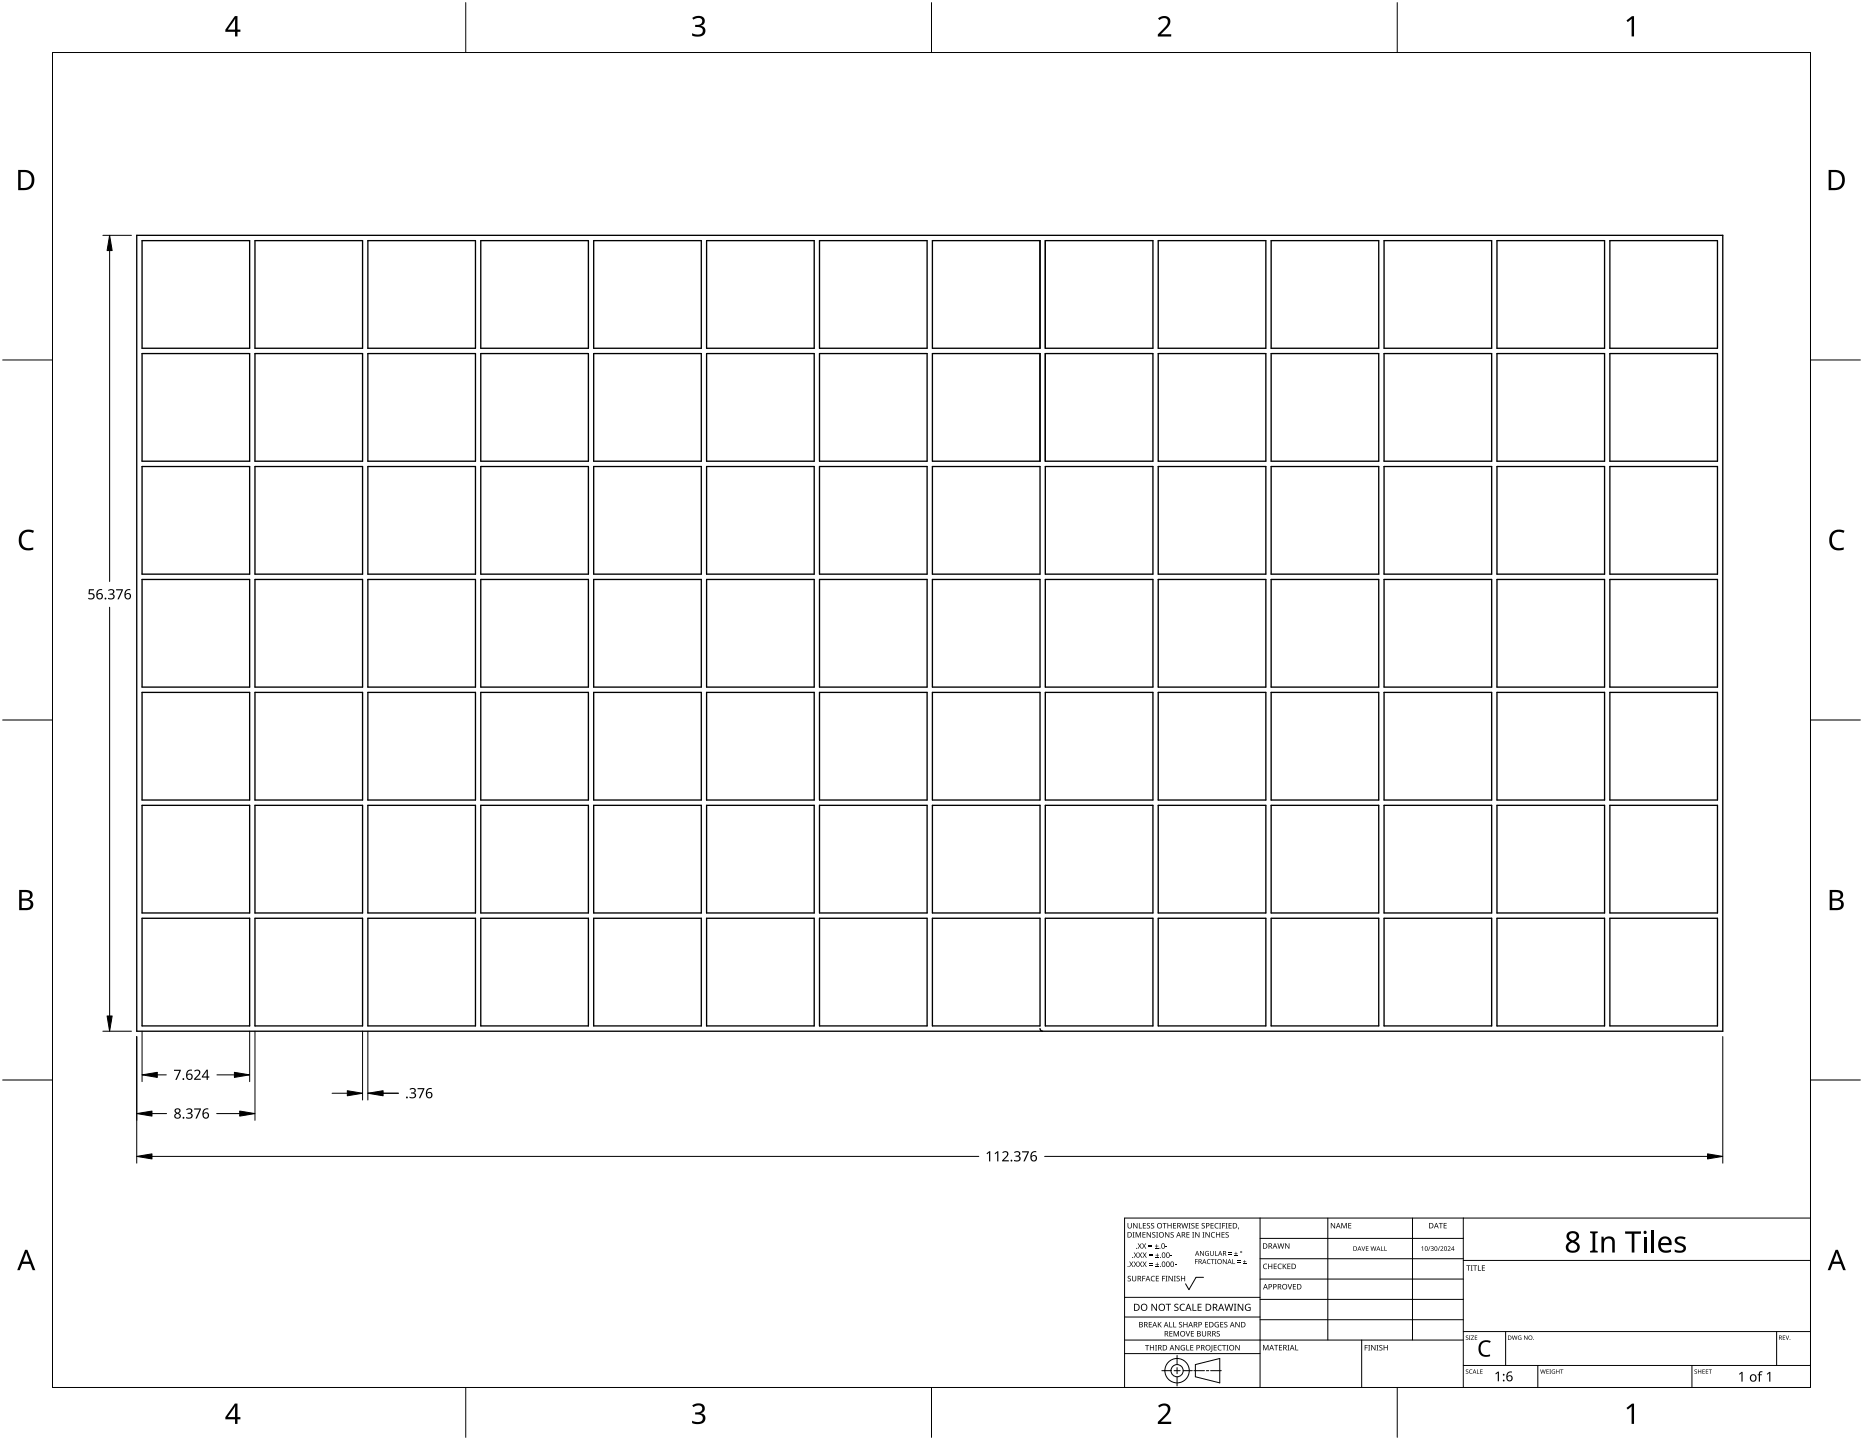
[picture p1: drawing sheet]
<svg xmlns="http://www.w3.org/2000/svg" width="559mm" height="432mm" viewBox="0 0 559 432" stroke-linecap="round" stroke-linejoin="round" font-family="sans-serif">
<g fill="none" stroke="#000" stroke-width=".4">
<path d="M41 70.6h475.7v238.6h-475.7zM42.6 72.2h32.3v32.2h-32.3zM76.5 72.2h32.2v32.2h-32.2zM110.3 72.2h32.3v32.2h-32.3zM144.2 72.2h32.3v32.2h-32.3zM178.1 72.2h32.2v32.2h-32.2zM211.9 72.2h32.3v32.2h-32.3zM245.8 72.2h32.3v32.2h-32.3zM279.7 72.2h32.2v32.2h-32.2zM313.5 72.2h32.3v32.2h-32.3zM347.4 72.2h32.3v32.2h-32.3zM381.3 72.2h32.2v32.2h-32.2z"/>
<path d="M415.1 72.2h32.3v32.2h-32.3zM449 72.2h32.3v32.2h-32.3zM482.9 72.2h32.2v32.2h-32.2zM42.6 106h32.3v32.3h-32.3zM76.5 106h32.2v32.3h-32.2zM110.3 106h32.3v32.3h-32.3zM144.2 106h32.3v32.3h-32.3zM178.1 106h32.2v32.3h-32.2zM211.9 106h32.3v32.3h-32.3zM245.8 106h32.3v32.3h-32.3zM279.7 106h32.2v32.3h-32.2zM313.5 106h32.3v32.3h-32.3z"/>
<path d="M347.4 106h32.3v32.3h-32.3zM381.3 106h32.2v32.3h-32.2zM415.1 106h32.3v32.3h-32.3zM449 106h32.3v32.3h-32.3zM482.9 106h32.2v32.3h-32.2zM42.6 139.9h32.3v32.3h-32.3zM76.5 139.9h32.2v32.3h-32.2zM110.3 139.9h32.3v32.3h-32.3zM144.2 139.9h32.3v32.3h-32.3zM178.1 139.9h32.2v32.3h-32.2zM211.9 139.9h32.3v32.3h-32.3zM245.8 139.9h32.3v32.3h-32.3z"/>
<path d="M279.7 139.9h32.2v32.3h-32.2zM313.5 139.9h32.3v32.3h-32.3zM347.4 139.9h32.3v32.3h-32.3zM381.3 139.9h32.2v32.3h-32.2zM415.1 139.9h32.3v32.3h-32.3zM449 139.9h32.3v32.3h-32.3zM482.9 139.9h32.2v32.3h-32.2zM42.6 173.8h32.3v32.2h-32.3zM76.5 173.8h32.2v32.2h-32.2zM110.3 173.8h32.3v32.2h-32.3zM144.2 173.8h32.3v32.2h-32.3zM178.1 173.8h32.2v32.2h-32.2z"/>
<path d="M211.9 173.8h32.3v32.2h-32.3zM245.8 173.8h32.3v32.2h-32.3zM279.7 173.8h32.2v32.2h-32.2zM313.5 173.8h32.3v32.2h-32.3zM347.4 173.8h32.3v32.2h-32.3zM381.3 173.8h32.2v32.2h-32.2zM415.1 173.8h32.3v32.2h-32.3zM449 173.8h32.3v32.2h-32.3zM482.9 173.8h32.2v32.2h-32.2zM42.6 207.6h32.3v32.3h-32.3zM76.5 207.6h32.2v32.3h-32.2zM110.3 207.6h32.3v32.3h-32.3z"/>
<path d="M144.2 207.6h32.3v32.3h-32.3zM178.1 207.6h32.2v32.3h-32.2zM211.9 207.6h32.3v32.3h-32.3zM245.8 207.6h32.3v32.3h-32.3zM279.7 207.6h32.2v32.3h-32.2zM313.5 207.6h32.3v32.3h-32.3zM347.4 207.6h32.3v32.3h-32.3zM381.3 207.6h32.2v32.3h-32.2zM415.1 207.6h32.3v32.3h-32.3zM449 207.6h32.3v32.3h-32.3zM482.9 207.6h32.2v32.3h-32.2zM42.6 241.5h32.3v32.3h-32.3z"/>
<path d="M76.5 241.5h32.2v32.3h-32.2zM110.3 241.5h32.3v32.3h-32.3zM144.2 241.5h32.3v32.3h-32.3zM178.1 241.5h32.2v32.3h-32.2zM211.9 241.5h32.3v32.3h-32.3zM245.8 241.5h32.3v32.3h-32.3zM279.7 241.5h32.2v32.3h-32.2zM313.5 241.5h32.3v32.3h-32.3zM347.4 241.5h32.3v32.3h-32.3zM381.3 241.5h32.2v32.3h-32.2zM415.1 241.5h32.3v32.3h-32.3zM449 241.5h32.3v32.3h-32.3z"/>
<path d="M482.9 241.5h32.2v32.3h-32.2zM42.6 275.4h32.3v32.2h-32.3zM76.5 275.4h32.2v32.2h-32.2zM110.3 275.4h32.3v32.2h-32.3zM144.2 275.4h32.3v32.2h-32.3zM178.1 275.4h32.2v32.2h-32.2zM211.9 275.4h32.3v32.2h-32.3zM245.8 275.4h32.3v32.2h-32.3zM279.7 275.4h32.2v32.2h-32.2zM313.5 275.4h32.3v32.2h-32.3zM347.4 275.4h32.3v32.2h-32.3zM381.3 275.4h32.2v32.2h-32.2z"/>
<path d="M415.1 275.4h32.3v32.2h-32.3zM449 275.4h32.3v32.2h-32.3zM482.9 275.4h32.2v32.2h-32.2zM311.9 308.4a.8 .8 0 0 0 .8 .8"/>
</g>
<path d="M15.7 15.7h527.4v400.4h-527.4z" fill="none" stroke="#000" stroke-width=".3"/>
<path d="M139.7 .8v14.9M279.4 .8v14.9M419.1 .8v14.9M.8 108h14.9M543.1 108h14.9M.8 215.9h14.9M543.1 215.9h14.9M.8 323.9h14.9M543.1 323.9h14.9M139.7 416.1v14.9M279.4 416.1v14.9M419.1 416.1v14.9" fill="none" stroke="#000" stroke-width=".3"/>
<g fill="#000">
<path d="M207.6 5.4a2.36 2.36 0 0 1 3.8 .5 1.49 1.49 0 0 1-1.3 1.8 1.62 1.62 0 0 1 1.5 1.8 1.62 1.62 0 0 1-1.8 1.5l-2.2-.3v-.7a2.16 2.16 0 0 0 3.2-.5 1.23 1.23 0 0 0-1.7-1.4h-.6v-.6a1.55 1.55 0 0 0 2.1-1.2 1.51 1.51 0 0 0-2.6-.4zM347.4 5.5a2.07 2.07 0 0 1 2.1-.8 2.07 2.07 0 0 1 1.6 1.7 4 4 0 0 1-1.6 2.6l-1.3 1.3h3.1v.7h-4v-.7l1.6-1.6a2.6 2.6 0 0 0 1.2-2.8 1.64 1.64 0 0 0-2.3 .1zM487.9 6.1l1.6-1.2h.6v6h-.7v-5.3l-1.1 1zM6.4 159.7a3.4 3.4 0 0 1 3.8-.5l-.3 .6a2.3 2.3 0 0 0-2.7 .1 2.3 2.3 0 0 0-.7 2.6 2.15 2.15 0 0 0 3.1 1.7l.4-.1v.7a3 3 0 0 1-3.5-.4 3 3 0 0 1-.8-3.4zM549.4 159.7a3.4 3.4 0 0 1 3.9-.5l-.3 .6a2.3 2.3 0 0 0-2.7 .1 2.3 2.3 0 0 0-.8 2.6 2.15 2.15 0 0 0 3.1 1.7l.4-.1v.7a3 3 0 0 1-3.4-.4 3 3 0 0 1-.8-3.4zM207.6 421.4a2.36 2.36 0 0 1 3.8 .6 1.49 1.49 0 0 1-1.3 1.8 1.62 1.62 0 0 1 1.5 1.8 1.62 1.62 0 0 1-1.8 1.4l-2.2-.3v-.7a2.16 2.16 0 0 0 3.2-.5 1.23 1.23 0 0 0-1.7-1.4h-.6v-.6a1.55 1.55 0 0 0 2.1-1.1 1.51 1.51 0 0 0-2.6-.5zM347.4 421.6a2.07 2.07 0 0 1 2.1-.8 2.07 2.07 0 0 1 1.6 1.7 4 4 0 0 1-1.6 2.5l-1.3 1.3h3.1v.7h-4v-.6l1.6-1.6a2.6 2.6 0 0 0 1.2-2.9 1.64 1.64 0 0 0-2.3 .2zM487.9 422.2l1.6-1.3h.6v6.1h-.7v-5.3l-1.1 1z"/>
<path d="M70.4 4.8h.8v4.1h.9v.6h-.9v1.4h-.7v-1.4h-2.9v-.6zM70.5 5.6l-2.2 3.3h2.2z"/>
<path d="M5.4 51h1.9a3 3 0 0 1 3 3.1 3 3 0 0 1-3.2 2.9h-1.7zM6.2 51.6v4.8h.8a2.39 2.39 0 0 0 2.5-2.2 2.39 2.39 0 0 0-2-2.6z"/>
<path d="M548.5 51h1.9a3 3 0 0 1 3 3.1 3 3 0 0 1-3.2 2.9h-1.7zM549.3 51.6v4.8h.8a2.39 2.39 0 0 0 2.4-2.2 2.39 2.39 0 0 0-2-2.6z"/>
<path d="M5.8 266.9h1.7a1.71 1.71 0 0 1 2.3 1.7 1.39 1.39 0 0 1-1.2 1.1 1.64 1.64 0 0 1 1.4 2 1.64 1.64 0 0 1-2.1 1.2h-2.1zM6.5 270.1v2.2h1.2a1.15 1.15 0 0 0 1.5-1.2 1.15 1.15 0 0 0-1.5-1zM6.5 267.5v1.9h1.1a1.04 1.04 0 0 0 1.4-1 1.04 1.04 0 0 0-1.5-.9z"/>
<path d="M548.8 266.9h1.7a1.71 1.71 0 0 1 2.3 1.7 1.39 1.39 0 0 1-1.1 1.1 1.64 1.64 0 0 1 1.3 2 1.64 1.64 0 0 1-2.1 1.2h-2.1zM549.6 270.1v2.2h1.2a1.15 1.15 0 0 0 1.4-1.2 1.15 1.15 0 0 0-1.5-1zM549.6 267.5v1.9h1.1a1.04 1.04 0 0 0 1.3-1 1.04 1.04 0 0 0-1.4-.9z"/>
<path d="M7.5 374.8h.7l2.4 6.1h-.8l-.7-1.9h-2.4l-.8 1.9h-.7zM7.9 375.6l-1 2.7h1.9z"/>
<path d="M550.6 374.8h.7l2.3 6.1h-.8l-.7-1.9h-2.4l-.7 1.9h-.8zM550.9 375.6l-.9 2.7h1.9z"/>
<path d="M70.4 420.9h.8v4h.9v.7h-.9v1.4h-.7v-1.4h-2.9v-.6zM70.5 421.7l-2.2 3.2h2.2z"/>
</g>
<g fill="none" stroke="#000" stroke-width=".3">
<path d="M378 365.3v50.8h-40.7v-50.8h205.8M378 371.3h60.9M378 377.4h60.9M398.3 365.3v36.5M423.7 365.3v36.5M438.9 365.3v50.8M438.9 378h104.2M337.3 394.9h40.7M337.3 389h40.7M361 383h-2.3l-2.1 3.7-1-1.7M378 383.5h60.9M378 389.6h60.9"/>
<path d="M378 395.7h60.9M438.9 399.3h104.2M451.6 399.3v10.1M532.9 399.3v10.1M337.3 405.9h40.7M337.3 401.8h101.6M348.5 411h2.7M352.1 411h1.9M353.1 406.4v2.8M353.1 410.1v1.8M353.1 412.8v2.8M354.9 411h2.7"/>
<path d="M358.1 411h3.2M358.5 409.2l7.4-1.8v7.3l-7.4-1.9zM361.8 411h.8M363.1 411h3.2M408.4 401.8v14.3M438.9 409.4h104.2M461.3 409.4v6.7M507.5 409.4v6.7"/>
<circle cx="353.1" cy="411" r="1.83"/>
<circle cx="353.1" cy="411" r="3.7"/>
</g>
<g fill="#000">
<path d="M338.2 366.7h.2v1.1a.42 .42 0 0 0 .4 .4 .42 .42 0 0 0 .5-.4v-1.1h.2v1.1a.62 .62 0 0 1-.7 .6 .62 .62 0 0 1-.6-.6zM338.7 378.3h.2l.4 .6 .4-.6h.2l-.5 .8 .6 .8h-.2l-.5-.7-.4 .7h-.2l.5-.8zM339.7 369.5h.6l-.2 .1v1.3l.2 .2h-.6l.2-.2v-1.3zM339.9 366.7h.2l.9 1.4v-1.4h.2v1.7h-.3l-.8-1.4v1.4h-.2zM340 378.3h.3l.4 .6 .4-.6h.2l-.5 .8 .5 .8h-.2l-.4-.7-.5 .7h-.2l.5-.8zM340 375.6h.3l.4 .6 .4-.6h.2l-.5 .7 .5 .9h-.2l-.4-.7-.5 .7h-.2l.6-.9zM340.6 369.5h.3l.5 1.3 .5-1.3h.3v1.6h-.2l.1-1.4-.8 1.4-.5-1.4v1.4h-.2zM341.6 366.7h.2v1.5h.7v.2h-.9zM341.2 372.8h.3l.3 .7 .4-.7h.3l-.5 .8 .5 .9h-.2l-.5-.7-.4 .7h-.2l.5-.9zM341.4 378.3h.2l.4 .6 .4-.6h.2l-.5 .8 .5 .8h-.2l-.4-.7-.5 .7h-.2l.6-.8zM341.4 375.6h.2l.4 .6 .4-.6h.2l-.5 .7 .6 .9h-.3l-.4-.7-.4 .7h-.3l.6-.9zM342.7 369.5h.9v.1h-.7v.6h.7v.1h-.7v.6h.7v.2h-.9z"/>
<path d="M342.8 366.7h.9v.2h-.7v.5h.7v.2h-.7v.6h.7v.2h-.9zM342.6 372.8h.2l.4 .7 .4-.7h.2l-.5 .8 .5 .9h-.2l-.4-.7-.5 .7h-.2l.6-.9zM342.7 378.3h.2l.4 .6 .4-.6h.2l-.5 .8 .6 .8h-.3l-.4-.7-.4 .7h-.2l.5-.8zM342.7 375.6h.2l.4 .6 .4-.6h.2l-.5 .7 .6 .9h-.3l-.4-.7-.4 .7h-.2l.5-.9zM344.6 373.8h1v.2h-1zM344.6 373.4h1v.1h-1zM344.7 379.3h1v.1h-1zM344.7 378.8h1v.2h-1zM344.7 376.5h1v.2h-1zM344.7 376.1h1v.1h-1zM344.1 366.9l.5-.2 .3 .1v.2a.38 .38 0 0 0-.5-.2 .38 .38 0 0 0-.2 .5 .38 .38 0 0 0 .5 .2 .53 .53 0 0 1 .2 .8 .53 .53 0 0 1-.9 0l.1-.2a.41 .41 0 0 0 .5 .1 .41 .41 0 0 0 .1-.5 .41 .41 0 0 0-.5-.2zM343.9 369.5h.3l.8 1.3v-1.3h.2v1.6h-.2l-.9-1.4v1.4h-.2z"/>
<path d="M345.3 366.9l.6-.2 .3 .1-.1 .2a.38 .38 0 0 0-.5-.2 .38 .38 0 0 0-.1 .5 .38 .38 0 0 0 .4 .2 .53 .53 0 0 1 .2 .8 .53 .53 0 0 1-.8 0v-.2a.41 .41 0 0 0 .6 .1 .41 .41 0 0 0 .1-.5 .41 .41 0 0 0-.6-.2zM346.4 374.3h1.1v.2h-1.1zM346.6 379.8h1v.1h-1zM346.6 377h1v.2h-1zM345.7 369.6l.5-.1h.4l-.1 .2a.38 .38 0 0 0-.5-.1 .38 .38 0 0 0-.2 .5 .38 .38 0 0 0 .5 .2 .53 .53 0 0 1 .2 .7 .53 .53 0 0 1-.8 .1v-.2a.41 .41 0 0 0 .5 .1 .41 .41 0 0 0 .1-.6 .41 .41 0 0 0-.5-.2zM346.9 373.1h.1v.5h.5v.1h-.5v.5h-.1v-.5h-.5v-.1h.5zM347 378.6h.2v.4h.4v.2h-.4v.5h-.2v-.5h-.4v-.2h.4zM347 375.8h.2v.5h.4v.2h-.4v.4h-.2v-.4h-.4v-.2h.4zM346.8 369.5h.6l-.2 .1v1.3l.2 .2h-.6l.2-.2v-1.3zM348.7 366.7h1.2v.2h-.5v1.5h-.2v-1.5h-.5zM349.6 373.8h.6v.1h-.6zM349.5 369.5h.2l.9 1.3-.1-1.3h.2v1.6h-.2l-.9-1.4v1.4h-.1z"/>
<path d="M351.1 376.5h.5v.2h-.5zM350.2 366.7h.2v.7h.8v-.7h.2v1.7h-.2v-.8h-.8v.8h-.2zM351.2 369.6l.5-.1h.4l-.1 .2a.38 .38 0 0 0-.5-.1 .38 .38 0 0 0-.2 .5 .38 .38 0 0 0 .5 .2 .53 .53 0 0 1 .2 .7 .53 .53 0 0 1-.8 .1v-.2a.41 .41 0 0 0 .5 .1 .41 .41 0 0 0 .1-.6 .41 .41 0 0 0-.5-.2zM352.3 379.2h.6v.2h-.6zM351.9 366.7h.9v.2h-.7v.5h.6v.2h-.6v.6h.7v.2h-.9zM354.3 366.7h.2l.4 1.4 .3-1.4h.3l.3 1.4 .4-1.4h.2l-.4 1.7h-.3l-.3-1.4-.4 1.4h-.2zM355.9 369.5h.9v.1h-.7v.6h.6v.1h-.6v.6h.7v.2h-.9zM356.5 366.7h.6l-.2 .2v1.3l.2 .2h-.6l.2-.2v-1.3zM357.6 369.5h.6l-.2 .1v1.3l.2 .2h-.6l.2-.2v-1.3zM357.4 366.9l.6-.2 .3 .1-.1 .2a.38 .38 0 0 0-.5-.2 .38 .38 0 0 0-.1 .5 .38 .38 0 0 0 .4 .2 .53 .53 0 0 1 .2 .8 .53 .53 0 0 1-.8 0v-.2a.41 .41 0 0 0 .6 .1 .41 .41 0 0 0 .1-.5 .41 .41 0 0 0-.6-.2zM358.4 377.6h.9v.1h-.7v.6h.6v.1h-.6v.6h-.2zM358.7 366.7h.9v.2h-.7v.5h.6v.2h-.6v.6h.7v.2h-.9z"/>
<path d="M358.5 369.5h.2l.9 1.3v-1.3h.2v1.6h-.3l-.8-1.4v1.4h-.2zM359.9 375.1h.3l.7 1.2v-1.2h.2v1.5h-.2l-.8-1.2v1.2h-.2zM360.7 369.5h.6l-.2 .1v1.3l.2 .2h-.6l.2-.2v-1.3zM360.5 366.9l.6-.2 .3 .1-.1 .2a.38 .38 0 0 0-.5-.2 .38 .38 0 0 0-.1 .5 .38 .38 0 0 0 .4 .2 .53 .53 0 0 1 .2 .8 .53 .53 0 0 1-.8 0v-.2a.41 .41 0 0 0 .6 .1 .41 .41 0 0 0 .1-.5 .41 .41 0 0 0-.6-.2zM361.6 375.3l.6-.2 .4 .1-.2 .1a.6 .6 0 0 0-.8 .6 .6 .6 0 0 0 .8 .5v-.4l-.3-.2h.5v.7a.8 .8 0 0 1-1-.1 .8 .8 0 0 1 0-1.1zM362.2 377.8l.5-.2h.4l-.1 .2a.58 .58 0 0 0-.8 .5 .58 .58 0 0 0 .9 .5 .69 .69 0 0 1-1-.1 .69 .69 0 0 1 .1-.9zM361.6 369.5h.2l.9 1.3v-1.3h.2v1.6h-.3l-.8-1.4v1.4h-.2zM363.2 377.6h1.1v.1h-.5v1.3h-.2v-1.3h-.4zM363.4 369.7l.6-.3 .4 .1v.2a.65 .65 0 0 0-1 .6 .65 .65 0 0 0 1 .6 .77 .77 0 0 1-1.1-.1 .77 .77 0 0 1 .1-1.1zM363.1 366.7h.9v.2h-.7v.5h.7v.2h-.7v.6h.7v.2h-.9zM363 375.1h.1v1a.38 .38 0 0 0 .4 .3 .38 .38 0 0 0 .4-.3v-1h.2v1a.56 .56 0 0 1-.6 .5 .56 .56 0 0 1-.5-.5zM364.5 375.1h.2v1.3h.6v.2h-.8z"/>
<path d="M364.4 377.6h.5l-.2 .1v1.2l.2 .1h-.5l.2-.1v-1.2zM364.5 366.9l.6-.2 .4 .1-.1 .2a.65 .65 0 0 0-.9 .6 .65 .65 0 0 0 1 .5 .77 .77 0 0 1-1.1-.1 .77 .77 0 0 1 .1-1.1zM364.7 369.5h.2v.7h.9v-.7h.2v1.6h-.2v-.8h-.9v.8h-.2zM365.7 366.7h.6l-.2 .2v1.3l.2 .2h-.6l.2-.2v-1.3zM366.6 366.7h.9v.2h-.7v.6h.6v.2h-.6v.7h-.2zM366.4 369.5h.9v.1h-.7v.6h.7v.1h-.7v.6h.7v.2h-.9zM366.8 377.6h.2l.8 1.2v-1.2h.1v1.4h-.2l-.7-1.2v1.2h-.2zM367.6 366.7h.6l-.2 .2v1.3l.2 .2h-.6l.2-.2v-1.3zM368.6 376l.9 .1zM368.6 375.6l.9 .1zM367.7 369.6l.5-.1h.3v.2a.38 .38 0 0 0-.5-.1 .38 .38 0 0 0-.2 .5 .38 .38 0 0 0 .5 .2 .53 .53 0 0 1 .2 .7 .53 .53 0 0 1-.8 .1v-.2a.41 .41 0 0 0 .5 .1 .41 .41 0 0 0 .1-.6 .41 .41 0 0 0-.5-.2zM368.5 366.7h.9v.2h-.7v.5h.7v.2h-.7v.6h.7v.2h-.9z"/>
<path d="M369.6 377.6h.2v1.3h.7v.1h-.9zM370.2 376.4l1 .2zM370.6 375.4l.2 .4h.4l-.4 .1v.4l-.2-.4h-.4l.4-.1zM371.2 378.4l.9 .2zM371.2 378l.9 .2zM371.4 368.1h.3l-.4 .6zM372.8 378.9l1 .1zM373.3 377.8l.1 .4h.4l-.4 .2v.4l-.1-.4h-.5l.5-.2zM379.1 379.1l.5-.2 .5 .1-.1 .2a.65 .65 0 0 0-.9 .6 .65 .65 0 0 0 .9 .5 .77 .77 0 0 1-1.1-.1 .77 .77 0 0 1 .2-1.1zM383.4 379.1l.6-.2 .5 .1-.1 .2a.65 .65 0 0 0-1 .6 .65 .65 0 0 0 1 .5 .77 .77 0 0 1-1.1-.1 .77 .77 0 0 1 .1-1.1zM383.2 372.8h.2l.3 1.4 .4-1.4h.2l.4 1.4 .3-1.4h.2l-.4 1.6h-.2l-.4-1.3-.4 1.3h-.2zM385.5 372.8h.2l.9 1.4v-1.4h.2v1.6h-.3l-.9-1.3 .1 1.3h-.2z"/>
<path d="M399.2 366.7h.2l.9 1.4v-1.4h.2v1.6h-.3l-.8-1.3v1.3h-.2zM402.3 366.7h.4l.5 1.3 .5-1.3h.3v1.6h-.2v-1.4l-.7 1.4-.6-1.4v1.4h-.2zM404.4 366.7h.9v.2h-.7v.5h.7v.2h-.7v.6h.7v.1h-.9zM408.4 373.7h.1l.4 1.2 .4-1.2h.2l-.5 1.4h-.1zM409.7 373.7h.8l-.6 .2v.4h.5l-.5 .1v.5l.6 .2h-.8zM411.1 373.7h.2l.2 1.2 .4-1.2h.1l.4 1.2 .2-1.2h.2l-.3 1.4h-.2l-.4-1.2-.3 1.2h-.1zM414.2 373.7h.2v1.2l.6 .2h-.8zM415.2 373.7h.2v1.2l.6 .2h-.8zM426.3 374l.5-.3v1.4h-.1v-1.2zM428.9 373.7h.1l-.6 1.4zM429.1 373.8a.42 .42 0 0 1 .7-.1 .42 .42 0 0 1-.1 .7 .44 .44 0 0 1 .2 .6 .44 .44 0 0 1-.7 .1l-.1-.2a.35 .35 0 0 0 .6 .1 .35 .35 0 0 0 0-.5l-.4-.2a.3 .3 0 0 0 .5-.1 .3 .3 0 0 0-.2-.4 .3 .3 0 0 0-.4 .2zM431.8 373.7h.1l-.7 1.4z"/>
<path d="M431.6 366.7h1.2v.2h-.5v1.4h-.2v-1.4h-.5zM432 373.9a.49 .49 0 0 1 .8 0 .49 .49 0 0 1-.3 .7l-.3 .3 .7 .2h-.9l.4-.5a.37 .37 0 0 0 .4-.5 .37 .37 0 0 0-.7-.1zM433 366.7h.9v.2h-.7v.5h.7v.2h-.7v.6h.7v.1h-.9zM434.2 373.9a.49 .49 0 0 1 .8 0 .49 .49 0 0 1-.3 .7l-.3 .3 .7 .2h-.9l.4-.5a.37 .37 0 0 0 .3-.5 .37 .37 0 0 0-.6-.1zM338.3 382.7l.6-.1 .3 .1-.1 .1a.38 .38 0 0 0-.5-.1 .38 .38 0 0 0-.1 .5 .38 .38 0 0 0 .5 .2 .53 .53 0 0 1 .1 .8 .53 .53 0 0 1-.8 0v-.2a.41 .41 0 0 0 .6 .1 .41 .41 0 0 0 .1-.6 .41 .41 0 0 0-.5-.1zM339.6 382.6h.2v1a.42 .42 0 0 0 .4 .5 .42 .42 0 0 0 .4-.5v-1h.2v1a.62 .62 0 0 1-.6 .6 .62 .62 0 0 1-.6-.6zM342.6 382.6h.9v.2h-.7v.5h.7v.2h-.7v.7h-.2zM344.6 396.4h.9v.2h-.7v.5h.6v.2h-.6v.5h.7v.2h-.9zM345.4 382.8l.6-.2 .4 .1-.1 .1a.65 .65 0 0 0-.9 .6 .65 .65 0 0 0 .9 .6 .77 .77 0 0 1-1.1-.1 .77 .77 0 0 1 .2-1.1zM345.4 391h.3l1.1 1.7v-1.7h.2v2.1h-.3l-1.1-1.8v1.8h-.2zM346.7 382.6h.9v.2h-.7v.5h.7v.1h-.7v.6h.7v.2h-.9zM347.3 396.4h.2v.8l.7-.8h.2l-.6 .7 .7 .9h-.3l-.5-.7-.2 .7h-.2z"/>
<path d="M348.5 382.6h1v.2h-.8v.5h.7v.2h-.7v.7h-.2zM349.6 382.6h.6l-.2 .2v1.2l.2 .2h-.6l.2-.2v-1.2zM349.7 391h1.5v.2h-.6v1.9h-.3v-1.9h-.6zM350.7 396.4h.2v1.4h.7v.2h-.9zM350.5 382.6h.2l.9 1.3v-1.3h.2v1.6h-.3l-.8-1.3v1.3h-.2zM351.9 396.4h.2v1.4h.7v.2h-.9zM352.1 382.6h.6l-.2 .2v1.2l.2 .2h-.6l.2-.2v-1.2zM352.3 391.2l.4-.3 .8 .1-.3 .2a.44 .44 0 0 0-.7 .2 .44 .44 0 0 0 .5 .5 .66 .66 0 0 1 .4 1 .66 .66 0 0 1-1 .2l-.2-.1v-.3l.3 .1a.47 .47 0 0 0 .7-.2 .47 .47 0 0 0-.6-.6l-.4-.3zM353 382.7l.5-.1 .4 .1-.1 .1a.38 .38 0 0 0-.5-.1 .38 .38 0 0 0-.2 .5 .38 .38 0 0 0 .5 .2 .53 .53 0 0 1 .2 .8 .53 .53 0 0 1-.8 0v-.2a.41 .41 0 0 0 .5 .1 .41 .41 0 0 0 .2-.6 .41 .41 0 0 0-.6-.1zM353.7 396.6l.5-.2 .4 .1-.1 .1a.38 .38 0 0 0-.5-.1 .38 .38 0 0 0-.2 .5 .38 .38 0 0 0 .5 .2 .53 .53 0 0 1 .2 .8 .53 .53 0 0 1-.8 0v-.2a.41 .41 0 0 0 .5 .1 .41 .41 0 0 0 .2-.6 .41 .41 0 0 0-.6-.1zM354.1 391.2l.7-.3 .6 .2-.1 .2a.84 .84 0 0 0-1.2 .7 .84 .84 0 0 0 1.2 .8v.2a1.1 1.1 0 0 1-1.3-.3 1.1 1.1 0 0 1 .1-1.5zM354.2 382.6h.2v.7h.9v-.7h.2v1.6h-.2v-.7h-.9v.7h-.2z"/>
<path d="M355.6 399.1h.2l.5 1.4 .5-1.4h.2l-.6 1.7h-.2zM354.9 396.4h.2v.7h.9v-.7h.2v1.6h-.2v-.7h-.9v.7h-.2zM357.7 391h.2v1.8h1v.3h-1.2zM359.2 391h1.2v.2h-.9v.7h.9v.2h-.9v.7h.9v.3h-1.2zM360.5 399.1h.2v1.1a.42 .42 0 0 0 .4 .4 .42 .42 0 0 0 .5-.4v-1.1h.2v1.1a.62 .62 0 0 1-.7 .6 .62 .62 0 0 1-.6-.6zM361.4 396.4h.9v.2h-.7v.5h.7v.2h-.7v.5h.7v.2h-.9zM364.5 396.6l.7-.2 .4 .1-.1 .2a.67 .67 0 0 0-1 .5 .67 .67 0 0 0 .9 .6v-.4h-.3v-.2h.5v.8a.88 .88 0 0 1-1.2-.2 .88 .88 0 0 1 .1-1.2zM366 396.4h.9v.2h-.7v.5h.7v.2h-.7v.5h.7v.2h-.9zM367.3 396.6l.5-.2 .3 .1v.1a.38 .38 0 0 0-.5-.1 .38 .38 0 0 0-.2 .5 .38 .38 0 0 0 .5 .2 .53 .53 0 0 1 .2 .8 .53 .53 0 0 1-.8 0v-.2a.41 .41 0 0 0 .5 .1 .41 .41 0 0 0 .1-.6 .41 .41 0 0 0-.5-.1zM367.3 391h.2l.5 1.7 .4-1.7h.3l.5 1.7 .4-1.7h.3l-.5 2.1h-.3l-.5-1.8-.5 1.8h-.3zM370.1 391h.7l-.2 .2v1.7l.2 .2h-.7l.2-.2v-1.7zM370.6 396.4h.2l.9 1.3-.1-1.3h.2v1.6h-.2l-.9-1.3v1.3h-.1z"/>
<path d="M371.2 391h.4l1.1 1.7v-1.7h.2v2.1h-.3l-1.1-1.8v1.8h-.3zM373.7 391.2l.9-.3 .5 .2-.1 .2a.87 .87 0 0 0-1.3 .6 .87 .87 0 0 0 1.2 .9v-.6h-.5v-.2h.7v1a1.15 1.15 0 0 1-1.5-.2 1.15 1.15 0 0 1 .1-1.6zM380.4 378.9h.2v.7h.8v-.7h.2v1.6h-.2v-.7h-.8v.7h-.2zM382.1 378.9h.9v.2h-.7v.5h.6v.2h-.6v.6h.7v.1h-.9zM384.7 378.9h.3v.8l.7-.8h.2l-.6 .7 .6 .9h-.2l-.6-.7-.1 .7h-.3zM386.2 385h.2l.5 1.4 .5-1.4h.2l-.6 1.6h-.2zM386.2 378.9h.9v.2h-.7v.5h.6v.2h-.6v.6h.7v.1h-.9zM387.8 385h.9v.2h-.7v.5h.7v.2h-.7v.6h.7v.1h-.9zM439.8 379.4h1.2v.2h-.5v1.4h-.2v-1.4h-.5zM441.1 379.4h.6l-.2 .2v1.3l.2 .1h-.6l.2-.1v-1.3zM441.8 379.4h1.3v.2h-.5v1.4h-.2v-1.4h-.6zM443.3 379.4h.2v1.5h.7v.1h-.9z"/>
<path d="M444.5 379.4h.9v.2h-.7v.5h.7v.2h-.7v.6h.7v.1h-.9zM343.5 403.3h1.2v.2h-.5v1.4h-.2v-1.4h-.5zM344.9 403.3h.2v.7h.8v-.7h.3v1.6h-.3v-.7h-.8v.7h-.2zM346.5 403.3h.5l-.1 .2v1.3l.1 .1h-.5l.2-.1v-1.3zM350.8 399.1h.9v.2h-.7v.5h.6v.2h-.6v.6h.7v.2h-.9zM352 399.1h.3l.5 1.4 .5-1.4h.3v1.7h-.2v-1.5l-.7 1.5-.5-1.5v1.5h-.2zM352.5 403.3h.2l.9 1.4v-1.4h.2v1.6h-.3l-.9-1.3 .1 1.3h-.2zM354.3 403.5l.8-.2 .3 .1v.2a.67 .67 0 0 0-1.1 .5 .67 .67 0 0 0 .9 .6v-.4h-.3v-.2h.6v.8a.88 .88 0 0 1-1.2-.2 .88 .88 0 0 1 0-1.2zM355.8 403.3h.2v1.5h.8v.1h-1zM357 403.3h.9v.2h-.7v.5h.7v.2h-.7v.6h.7v.1h-.9zM357.2 399.1h.9v.2h-.7v.5h.7v.2h-.7v.6h.7v.2h-.9zM363.4 403.3h.2v1.7l-.5 .4-.1-.2 .4-.2z"/>
<path d="M364.1 403.3h.9v.2h-.7v.5h.6v.2h-.6v.6h.7v.1h-.9zM365 399.3l.6-.2 .3 .1-.1 .2a.38 .38 0 0 0-.5-.2 .38 .38 0 0 0-.1 .5 .38 .38 0 0 0 .4 .2 .53 .53 0 0 1 .2 .8 .53 .53 0 0 1-.8 0v-.2a.41 .41 0 0 0 .6 .1 .41 .41 0 0 0 .1-.5 .41 .41 0 0 0-.5-.2zM365.4 403.5l.6-.2 .5 .1-.1 .2a.65 .65 0 0 0-1 .6 .65 .65 0 0 0 1 .5 .77 .77 0 0 1-1.1-.1 .77 .77 0 0 1 .1-1.1zM366.5 403.3h1.3v.2h-.5v1.4h-.2v-1.4h-.6zM367.9 403.3h.6l-.2 .2v1.3l.2 .1h-.6l.2-.1v-1.3zM370.5 403.3h.3l.8 1.4v-1.4h.2v1.6h-.2l-.9-1.3v1.3h-.2zM378.9 403.3h.3l.5 1.3 .5-1.3h.3v1.6h-.2v-1.4l-.7 1.4-.6-1.4v1.4h-.1zM382.2 403.3h1.2v.2h-.5v1.4h-.2v-1.4h-.5zM383.6 403.3h.9v.2h-.7v.5h.7v.2h-.7v.5h.7v.2h-.9zM386.2 403.3h.6l-.2 .2v1.3l.2 .1h-.6l.2-.1v-1.3zM388.5 403.3h.2v1.4h.7v.2h-.9zM409.3 403.3h.9v.2h-.7v.6h.7v.1h-.7v.7h-.2z"/>
<path d="M410.4 403.3h.6l-.2 .2v1.3l.2 .1h-.6l.2-.1v-1.3zM411.3 403.3h.2l.9 1.4v-1.4h.2v1.6h-.3l-.8-1.3v1.3h-.2zM412.9 403.3h.6l-.2 .2v1.3l.2 .1h-.6l.2-.1v-1.3zM413.8 403.5l.5-.2 .4 .1-.1 .2a.38 .38 0 0 0-.5-.2 .38 .38 0 0 0-.2 .5 .38 .38 0 0 0 .5 .2 .53 .53 0 0 1 .2 .8 .53 .53 0 0 1-.8 0v-.2a.41 .41 0 0 0 .5 .1 .41 .41 0 0 0 .1-.5 .41 .41 0 0 0-.5-.2zM415 403.3h.2v.7h.9v-.7h.2v1.6h-.2v-.7h-.9v.7h-.2zM439.7 400.6l.5-.1 .2 .2a.32 .32 0 0 0-.5-.1 .32 .32 0 0 0 0 .4 .32 .32 0 0 0 .4 .1 .41 .41 0 0 1 0 .7 .41 .41 0 0 1-.7-.2 .31 .31 0 0 0 .5 .1 .31 .31 0 0 0 0-.5l-.4-.2zM439.7 410.8l.5-.2 .2 .2a.32 .32 0 0 0-.5 0 .32 .32 0 0 0 0 .4 .32 .32 0 0 0 .4 .1 .41 .41 0 0 1 0 .6 .41 .41 0 0 1-.7-.2 .31 .31 0 0 0 .5 .2 .31 .31 0 0 0 0-.5l-.4-.3zM440.6 400.5h.5l-.2 .1 .2 1.2h-.5l.2-.2zM440.8 410.8l.5-.2 .3 .1v.1a.52 .52 0 0 0-.8 .5 .52 .52 0 0 0 .8 .5 .61 .61 0 0 1-.9-.1 .61 .61 0 0 1 .1-.9zM441.2 400.5h.9l-.7 1.1 .7 .2h-.9l.7-1.2zM443 410.6h.2v1.2l.6 .1h-.8zM442.4 400.5h.7l-.6 .1v.4h.6l-.6 .2v.4l.6 .2h-.7z"/>
<path d="M444 410.6h.7l-.6 .2v.4h.6l-.6 .1v.5l.6 .1h-.7zM444.1 402.5a2.71 2.71 0 0 1 3-.3l-.2 .5a1.9 1.9 0 0 0-2.3 .2 1.9 1.9 0 0 0-.4 2.3 1.85 1.85 0 0 0 2.7 .9v.6a2.46 2.46 0 0 1-2.9-.5 2.46 2.46 0 0 1-.4-2.9zM448.5 411.9l1.1-.6v2.9h-.4l.1-2.5-.6 .4zM453.5 400.5h.2l.2 1.1 .3-1.1h.2l.3 1.1 .3-1.1h.1l-.3 1.3h-.2l-.3-1.1-.3 1.1h-.2zM455.5 400.6l.8-.1-.2 .1a.53 .53 0 0 0-.7 .6 .53 .53 0 0 0 .8 .4v-.4l-.3-.1h.4v.6a.71 .71 0 0 1-.9-.1 .71 .71 0 0 1 .1-1zM457.1 400.5l.9 1.1v-1.1h.2v1.3l-.9-1.1-.2 1.1zM462 410.6h.2l.2 1.1 .3-1.1h.2l.3 1.1 .3-1.1h.1l-.3 1.3h-.2l-.3-1.1-.3 1.1h-.2zM463.8 410.6h.8l-.6 .2v.4h.5l-.5 .1v.5l.6 .1h-.8zM464.7 410.6h.5l-.1 .2 .1 1.1h-.5l.2-.1zM465.6 410.8l.8-.1-.2 .1a.53 .53 0 0 0-.6 .5 .53 .53 0 0 0 .7 .5v-.4l-.3-.2h.5v.7a.71 .71 0 0 1-1-.2 .71 .71 0 0 1 .1-.9zM466.8 410.6h.1v.6h.7v-.6h.2v1.3h-.2v-.6h-.7v.6h-.1zM468 410.6h.9l-.4 .2v1.1h-.1v-1.1z"/>
<path d="M508.3 410.8l.4-.2 .3 .2a.32 .32 0 0 0-.5 0 .32 .32 0 0 0-.1 .4 .32 .32 0 0 0 .5 .1 .41 .41 0 0 1-.1 .6 .41 .41 0 0 1-.6-.2 .31 .31 0 0 0 .5 .2 .31 .31 0 0 0 0-.5l-.4-.3zM509.3 410.6h.2v.6h.6v-.6h.2v1.3h-.2v-.6h-.6v.6h-.2zM510.6 410.6h.8l-.6 .2v.4h.5l-.5 .1v.5l.6 .1h-.8zM511.6 410.6h.8l-.6 .2v.4h.5l-.5 .1v.5l.6 .1h-.8zM512.5 410.6h1l-.4 .2v1.1h-.2v-1.1zM521.6 412l1.1-.6v2.9h-.4l.1-2.5-.6 .4zM527.7 411.4l1-.2-.1 .3h-.5l-.2 .2v.4h.6v.3h-.6v1.9h-.4v-1.9h-.3l.3-.3zM529.9 412l1.1-.6v2.9h-.3v-2.5l-.6 .4zM534.7 400.5h.8l-.6 .1v.4h.5l-.5 .2v.4l.6 .2h-.8zM535.6 400.5h.1l.4 1.1 .4-1.1h.2l-.5 1.3z"/>
<path d="M338.2 369.5h.5a.81 .81 0 0 1 .8 .8 .81 .81 0 0 1-.8 .8h-.5zM338.4 369.6v1.3h.2a.64 .64 0 0 0 .7-.6 .64 .64 0 0 0-.6-.7z"/>
<path d="M346.9 367.6a.85 .85 0 0 1 1.7 0 .85 .85 0 0 1-1.7 0zM347.3 367.6a.6 .6 0 0 0 1.2 0 .6 .6 0 0 0-1.2 0z"/>
<path d="M347.5 370.3a.81 .81 0 0 1 1.6 0 .81 .81 0 0 1-1.6 0zM347.8 370.3a.6 .6 0 0 0 1.2 0 .6 .6 0 0 0-1.2 0z"/>
<path d="M348.5 372.9h.1a.79 .79 0 0 1 .8 .7 .79 .79 0 0 1-.7 .9l-.4-.6zM348.7 373.1h-.1a.62 .62 0 0 0-.1 .7 .62 .62 0 0 0 .6 .4l.1-1-.3-.2z"/>
<path d="M348.7 378.4v-.1a.79 .79 0 0 1 .9 .8 .79 .79 0 0 1-.7 .8l-.4-.5zM348.8 378.5l-.1 .1a.62 .62 0 0 0-.1 .7 .62 .62 0 0 0 .6 .4l.1-1-.2-.3z"/>
<path d="M348.7 375.7v-.1a.77 .77 0 0 1 .9 .8 .77 .77 0 0 1-.8 .8l-.3-.7zM348.8 375.8v.1a.62 .62 0 0 0-.2 .7 .62 .62 0 0 0 .6 .3l.1-.9-.2-.3z"/>
<path d="M350 378.4v-.1a.79 .79 0 0 1 .9 .8 .79 .79 0 0 1-.7 .8l-.4-.5zM350.1 378.5l-.1 .1a.62 .62 0 0 0-.1 .7 .62 .62 0 0 0 .6 .4l.1-1-.2-.3z"/>
<path d="M350 375.7v-.1a.77 .77 0 0 1 .9 .8 .77 .77 0 0 1-.8 .8l-.3-.7zM350.1 375.8v.1a.62 .62 0 0 0-.2 .7 .62 .62 0 0 0 .6 .3l.1-.9-.2-.3z"/>
<path d="M351.3 378.4v-.1a.79 .79 0 0 1 .9 .8 .79 .79 0 0 1-.7 .8l-.4-.5zM351.4 378.5l-.1 .1a.62 .62 0 0 0-.1 .7 .62 .62 0 0 0 .6 .4l.1-1-.2-.3z"/>
<path d="M353.1 366.7h.5a.47 .47 0 0 1 .5 .4 .47 .47 0 0 1-.3 .5l.5 .8h-.3l-.4-.7h-.3v.7h-.2zM353.3 366.9v.6h.3a.31 .31 0 0 0 .3-.3 .31 .31 0 0 0-.3-.3z"/>
<path d="M353.4 369.5h.2l.6 1.6h-.2l-.2-.5h-.6l-.2 .5h-.2zM353.5 369.7l-.2 .7h.5z"/>
<path d="M354.5 369.5h.4a.47 .47 0 0 1 .6 .3 .47 .47 0 0 1-.3 .6l.4 .7h-.2l-.4-.7h-.3v.7h-.2zM354.7 369.6v.6h.2a.31 .31 0 0 0 .4-.3 .31 .31 0 0 0-.4-.3z"/>
<path d="M359 375.1l.7 1.5-.3-.5h-.6l-.4 .5zM359.1 375.3l-.2 .7h.4z"/>
<path d="M359.5 377.6h.4a.42 .42 0 0 1 .5 .3 .42 .42 0 0 1-.3 .5l.4 .6h-.2l-.3-.6h-.3v.6h-.2zM359.7 377.7v.6h.2a.28 .28 0 0 0 .3-.3 .28 .28 0 0 0-.3-.3z"/>
<path d="M361.1 377.6l.8 1.4-.4-.4h-.6l-.3 .4zM361.2 377.8l-.2 .6h.5z"/>
<path d="M361.7 366.7h.5a.54 .54 0 0 1 .6 .7 .54 .54 0 0 1-.9 .3v.7h-.2zM361.9 366.9v.7a.4 .4 0 0 0 .7-.4 .39 .39 0 0 0-.7-.3z"/>
<path d="M365.9 375.1l.7 1.5-.3-.5h-.6l-.4 .5zM366 375.3l-.2 .7h.4z"/>
<path d="M365 378.3a.75 .75 0 0 1 1.5 0 .75 .75 0 0 1-1.5 0zM365.3 378.3a.55 .55 0 0 0 1.1 0 .55 .55 0 0 0-1.1 0z"/>
<path d="M366.8 375.1h.4a.42 .42 0 0 1 .6 .3 .42 .42 0 0 1-.3 .5l.4 .7h-.2l-.4-.6h-.3v.6h-.2zM367 375.3v.5h.2a.28 .28 0 0 0 .4-.3 .28 .28 0 0 0-.4-.2z"/>
<path d="M368.7 377.6l.7 1.4-.3-.4h-.6l-.4 .4zM368.8 377.8l-.2 .6h.4z"/>
<path d="M369.8 366.7h.5a.81 .81 0 0 1 .8 .9 .81 .81 0 0 1-.9 .8h-.4zM370 366.9v1.3h.2a.64 .64 0 0 0 .7-.6 .64 .64 0 0 0-.6-.7z"/>
<path d="M372 375.4a.31 .31 0 0 1 .6 0 .31 .31 0 0 1-.6 0zM372.1 375.4a.2 .2 0 0 0 .4 0 .2 .2 0 0 0-.4 0z"/>
<path d="M378.8 372.8h.5a.81 .81 0 0 1 .8 .9 .81 .81 0 0 1-.8 .7h-.5zM379 373v1.3h.3a.64 .64 0 0 0 .6-.7 .64 .64 0 0 0-.6-.6z"/>
<path d="M380.5 372.8h.4a.47 .47 0 0 1 .6 .3 .47 .47 0 0 1-.3 .6l.5 .7h-.3l-.4-.6h-.3v.6h-.2zM380.7 373v.6h.2a.31 .31 0 0 0 .4-.3 .31 .31 0 0 0-.4-.3z"/>
<path d="M382.3 372.8h.2l.6 1.6h-.2l-.2-.5h-.6l-.2 .5h-.2zM382.4 373l-.2 .8h.5z"/>
<path d="M387.4 378.9h.5a.81 .81 0 0 1 .8 .9 .81 .81 0 0 1-.8 .7h-.5zM387.6 379.1v1.3h.2a.64 .64 0 0 0 .7-.6 .64 .64 0 0 0-.6-.7z"/>
<path d="M401.3 366.7h.2l.6 1.6h-.2l-.2-.5h-.6l-.2 .5h-.2zM401.4 366.9l-.3 .8h.6z"/>
<path d="M405.9 373.7l.8 .1 .3 .4a.66 .66 0 0 1-.7 .9h-.4zM406.1 373.9v1h.5l.2-.3v-.5z"/>
<path d="M407.7 373.7l.7 1.4-.4-.4h-.5l-.3 .4zM407.8 373.9l-.3 .6h.5z"/>
<path d="M413.4 373.7l.7 1.4-.4-.4h-.5l-.4 .4zM413.4 373.9l-.2 .6h.5z"/>
<path d="M427.5 373.8l.4-.1 .3 .3v.7l-.2 .4h-.4l-.2-.3zM427.6 373.9v.1a.49 .49 0 0 0-.1 .6 .49 .49 0 0 0 .5 .3 .53 .53 0 0 0 .2-.6 .53 .53 0 0 0-.6-.4z"/>
<path d="M428.7 366.7h.5a.81 .81 0 0 1 .8 .9 .81 .81 0 0 1-.9 .7h-.4zM428.9 366.9v1.3h.2a.64 .64 0 0 0 .6-.6 .64 .64 0 0 0-.6-.7z"/>
<path d="M430.4 373.8l.4-.1 .3 .3v.7l-.3 .4h-.3l-.2-.3zM430.5 373.9l-.1 .1a.49 .49 0 0 0-.1 .6 .49 .49 0 0 0 .6 .3 .53 .53 0 0 0 .2-.6 .53 .53 0 0 0-.6-.4z"/>
<path d="M430.7 366.7h.2l.6 1.6h-.2l-.2-.5h-.6l-.2 .5h-.2zM430.8 366.9l-.2 .8h.5z"/>
<path d="M433.3 373.8l.4-.1 .3 .3v.7l-.3 .4h-.3l-.2-.3zM433.4 373.9l-.1 .1a.49 .49 0 0 0-.1 .6 .49 .49 0 0 0 .5 .3 .53 .53 0 0 0 .3-.6 .53 .53 0 0 0-.6-.4z"/>
<path d="M435.9 373.7h.2v.9h.2l-.2 .5-.2-.3h-.7zM435.9 373.9l-.5 .7h.5z"/>
<path d="M341.2 382.6h.5a.47 .47 0 0 1 .5 .3 .47 .47 0 0 1-.3 .6l.5 .7h-.3l-.3-.7h-.4v.7h-.2zM341.4 382.8v.6h.3a.31 .31 0 0 0 .3-.3 .31 .31 0 0 0-.3-.3z"/>
<path d="M341.7 396.4h.5a.42 .42 0 0 1 .5 .2 .42 .42 0 0 1-.2 .6 .44 .44 0 0 1 .3 .5 .44 .44 0 0 1-.5 .3h-.6zM341.9 397.3v.6h.3a.31 .31 0 0 0 .4-.4 .31 .31 0 0 0-.4-.2zM341.9 396.6v.5h.3a.28 .28 0 0 0 .4-.3 .28 .28 0 0 0-.4-.2z"/>
<path d="M340.2 391h.6a1.05 1.05 0 0 1 1 1 1.05 1.05 0 0 1-1.1 1.1h-.5zM340.4 391.2v1.6h.3a.83 .83 0 0 0 .9-.8 .83 .83 0 0 0-.8-.8z"/>
<path d="M343.2 396.4h.4a.47 .47 0 0 1 .6 .3 .47 .47 0 0 1-.3 .6l.4 .7h-.2l-.4-.6h-.3v.6h-.2zM343.4 396.6v.6h.2a.31 .31 0 0 0 .4-.3 .31 .31 0 0 0-.4-.3z"/>
<path d="M342.4 391.2a1.02 1.02 0 0 1 1.6 .1 1.02 1.02 0 0 1-.3 1.5 1.02 1.02 0 0 1-1.5-.4zM342.7 391.3a.83 .83 0 0 0-.2 1.2 .83 .83 0 0 0 1.1 .2l.2-.2a.81 .81 0 0 0 0-1 .81 .81 0 0 0-1.1-.2z"/>
<path d="M344.2 382.6h.2l.6 1.6h-.2l-.2-.5h-.6l-.2 .5h-.2zM344.3 382.8l-.2 .7h.5z"/>
<path d="M346.2 396.4h.2l.7 1.6h-.2l-.2-.5h-.7l-.2 .5h-.2zM346.3 396.6l-.2 .7h.5z"/>
<path d="M347.8 391.2a1.02 1.02 0 0 1 1.5 .1 1.02 1.02 0 0 1-.3 1.5 1.02 1.02 0 0 1-1.5-.4zM348 391.3a.83 .83 0 0 0-.2 1.2 .83 .83 0 0 0 1.1 .2l.2-.2a.81 .81 0 0 0 0-1 .81 .81 0 0 0-1.1-.2z"/>
<path d="M349.7 396.4h.2l.6 1.6h-.2l-.2-.5h-.6l-.2 .5h-.2zM349.8 396.6l-.3 .7h.5z"/>
<path d="M353.9 399.9a.81 .81 0 0 1 1.6 0 .81 .81 0 0 1-1.6 0zM354.2 400a.6 .6 0 0 0 1.2 0 .6 .6 0 0 0-1.2 0z"/>
<path d="M356.3 391h.3l.8 2.1h-.3l-.2-.7h-.9l-.2 .7h-.3zM356.5 391.2l-.4 1h.7z"/>
<path d="M357 396.4h.2l.6 1.6h-.2l-.2-.5h-.6l-.2 .5h-.2zM357.1 396.6l-.2 .7h.5z"/>
<path d="M358.1 396.4h.4a.47 .47 0 0 1 .6 .3 .47 .47 0 0 1-.3 .6l.4 .7h-.2l-.4-.6h-.3v.6h-.2zM358.3 396.6v.6h.2a.31 .31 0 0 0 .4-.3 .31 .31 0 0 0-.4-.3z"/>
<path d="M359.1 399.1h.4a.42 .42 0 0 1 .6 .2 .42 .42 0 0 1-.3 .6 .44 .44 0 0 1 .4 .5 .44 .44 0 0 1-.6 .4h-.5zM359.3 400v.6h.3a.31 .31 0 0 0 .4-.3 .31 .31 0 0 0-.4-.3zM359.3 399.3v.5h.3a.28 .28 0 0 0 .3-.3 .28 .28 0 0 0-.4-.2z"/>
<path d="M359.5 396.4h.4a.54 .54 0 0 1 .6 .7 .54 .54 0 0 1-.8 .3v.6h-.2zM359.7 396.6v.6a.39 .39 0 0 0 .6-.3 .39 .39 0 0 0-.6-.3z"/>
<path d="M361.6 391h.7a1.05 1.05 0 0 1 1 1 1.05 1.05 0 0 1-1.1 1.1h-.6zM361.9 391.2v1.6h.3a.83 .83 0 0 0 .8-.8 .83 .83 0 0 0-.8-.8z"/>
<path d="M362.7 396.4h.5a.81 .81 0 0 1 .8 .8 .81 .81 0 0 1-.8 .8h-.5zM362.9 396.6v1.2h.2a.64 .64 0 0 0 .7-.6 .64 .64 0 0 0-.6-.6z"/>
<path d="M363.8 391h.6a.61 .61 0 0 1 .7 .4 .61 .61 0 0 1-.4 .7l.6 1h-.3l-.5-.9h-.4v.9h-.3zM364.1 391.2v.8h.3a.4 .4 0 0 0 .5-.4 .4 .4 0 0 0-.5-.4z"/>
<path d="M366.2 391h.2l.8 2.1h-.3l-.2-.7h-.8l-.3 .7h-.3zM366.3 391.2l-.4 1h.7z"/>
<path d="M369.5 396.4h.2l.6 1.6h-.2l-.2-.5h-.6l-.2 .5h-.2zM369.6 396.6l-.2 .7h.5z"/>
<path d="M372.3 396.4h.5a.81 .81 0 0 1 .8 .8 .81 .81 0 0 1-.9 .8h-.4zM372.5 396.6v1.2h.2a.64 .64 0 0 0 .7-.6 .64 .64 0 0 0-.7-.6z"/>
<path d="M379.5 385h.2l.6 1.6h-.2l-.2-.5h-.7l-.1 .5h-.3zM379.6 385.2l-.3 .8h.5z"/>
<path d="M380.5 385h.4a.54 .54 0 0 1 .6 .7 .54 .54 0 0 1-.8 .3v.6h-.2zM380.7 385.2v.6a.39 .39 0 0 0 .6-.3 .39 .39 0 0 0-.6-.3z"/>
<path d="M381.9 385h.4a.54 .54 0 0 1 .6 .7 .54 .54 0 0 1-.8 .3v.6h-.2zM382.1 385.2v.6a.39 .39 0 0 0 .6-.3 .39 .39 0 0 0-.6-.3z"/>
<path d="M383.3 385h.4a.47 .47 0 0 1 .6 .3 .47 .47 0 0 1-.3 .6l.4 .7h-.2l-.4-.6h-.3v.6h-.2zM383.5 385.2v.6h.2a.31 .31 0 0 0 .4-.3 .31 .31 0 0 0-.4-.3z"/>
<path d="M384.5 385.8a.81 .81 0 0 1 1.6 0 .81 .81 0 0 1-1.6 0zM384.8 385.8a.6 .6 0 0 0 1.2 0 .6 .6 0 0 0-1.2 0z"/>
<path d="M389.1 385h.5a.81 .81 0 0 1 .8 .9 .81 .81 0 0 1-.9 .7h-.4zM389.3 385.2v1.3h.2a.64 .64 0 0 0 .6-.6 .64 .64 0 0 0-.6-.7z"/>
<path d="M347.4 403.3h.4a.47 .47 0 0 1 .6 .3 .47 .47 0 0 1-.3 .6l.4 .7h-.2l-.4-.6h-.3v.6h-.2zM347.6 403.5v.6h.2a.31 .31 0 0 0 .4-.3 .31 .31 0 0 0-.4-.3z"/>
<path d="M349.3 399.1h.5a.47 .47 0 0 1 .6 .3 .47 .47 0 0 1-.3 .6l.4 .8h-.2l-.4-.7h-.3v.7h-.3zM349.6 399.3v.6h.2a.31 .31 0 0 0 .4-.3 .31 .31 0 0 0-.4-.3z"/>
<path d="M348.8 403.3h.5a.81 .81 0 0 1 .8 .8 .81 .81 0 0 1-.9 .8h-.4zM349 403.5v1.3h.2a.64 .64 0 0 0 .7-.7 .64 .64 0 0 0-.7-.6z"/>
<path d="M351.4 403.3h.2l.6 1.6h-.2l-.2-.5h-.6l-.2 .5h-.2zM351.5 403.5l-.2 .8h.5z"/>
<path d="M358.9 403.3h.4a.54 .54 0 0 1 .6 .7 .54 .54 0 0 1-.8 .3v.6h-.2zM359.1 403.5v.6a.39 .39 0 0 0 .6-.3 .39 .39 0 0 0-.6-.3z"/>
<path d="M360.3 403.3h.4a.47 .47 0 0 1 .6 .3 .47 .47 0 0 1-.3 .6l.4 .7h-.2l-.4-.6h-.3v.6h-.2zM360.5 403.5v.6h.2a.31 .31 0 0 0 .4-.3 .31 .31 0 0 0-.4-.3z"/>
<path d="M362.2 399.1h.4a.47 .47 0 0 1 .6 .4 .47 .47 0 0 1-.3 .5l.4 .8h-.2l-.4-.7h-.3v.7h-.2zM362.4 399.3v.6h.2a.31 .31 0 0 0 .4-.3 .31 .31 0 0 0-.4-.3z"/>
<path d="M361.5 404.1a.81 .81 0 0 1 1.6 0 .81 .81 0 0 1-1.6 0zM361.8 404.1a.6 .6 0 0 0 1.2 0 .6 .6 0 0 0-1.2 0z"/>
<path d="M363.6 399.1h.4a.47 .47 0 0 1 .6 .4 .47 .47 0 0 1-.3 .5l.5 .8h-.3l-.4-.7h-.3v.7h-.2zM363.8 399.3v.6h.2a.31 .31 0 0 0 .4-.3 .31 .31 0 0 0-.4-.3z"/>
<path d="M368.6 404.1a.81 .81 0 0 1 1.6 0 .81 .81 0 0 1-1.6 0zM368.9 404.1a.6 .6 0 0 0 1.2 0 .6 .6 0 0 0-1.2 0z"/>
<path d="M381.3 403.3h.2l.6 1.6h-.2l-.2-.5h-.6l-.2 .5h-.2zM381.4 403.5l-.2 .7h.5z"/>
<path d="M384.9 403.3h.4a.47 .47 0 0 1 .6 .3 .47 .47 0 0 1-.3 .6l.4 .7h-.2l-.4-.7h-.3v.7h-.2zM385.1 403.5v.6h.2a.31 .31 0 0 0 .4-.3 .31 .31 0 0 0-.4-.3z"/>
<path d="M387.5 403.3h.2l.6 1.6h-.2l-.2-.5h-.7l-.1 .5h-.3zM387.6 403.5l-.3 .7h.5z"/>
<path d="M442.2 410.6l.6 1.3-.3-.4h-.5l-.3 .4zM442.3 410.8l-.2 .6h.4z"/>
<path d="M452.2 411.6l.5-.3a.5 .5 0 0 1 .8 .3 .99 .99 0 0 0-1.3 1.1 .93 .93 0 0 1 1.4 .3 .93 .93 0 0 1-.5 1.3 .93 .93 0 0 1-1.2-.8l-.1-1.1zM452.1 413.3a.65 .65 0 0 0 1.3 0 .65 .65 0 0 0-1.3 0z"/>
<path d="M452.3 400.5l.8 .1 .3 .4a.61 .61 0 0 1-.7 .8h-.4zM452.5 400.6v1h.4l.2-.7z"/>
<path d="M458.3 401.1a.65 .65 0 0 1 1.3 0 .65 .65 0 0 1-1.3 0zM458.6 401.1a.5 .5 0 0 0 1 0 .5 .5 0 0 0-1 0z"/>
<path d="M524.7 413.2a1.1 1.1 0 0 1 2.2 0 1.1 1.1 0 0 1-2.2 0zM525.5 412.5a.8 .8 0 0 0-.3 1.1 .8 .8 0 0 0 1.1 .2l.2-.4a.71 .71 0 0 0-.2-.9 .71 .71 0 0 0-.8 0z"/>
<path d="M533.6 400.5h.4a.37 .37 0 0 1 .4 .2 .37 .37 0 0 1-.2 .5l.3 .6-.5-.6h-.2v.6h-.2zM533.8 400.6v.5h.2a.25 .25 0 0 0 .3-.3 .25 .25 0 0 0-.3-.2z"/>
<circle cx="338.4" cy="379.8" r=".15"/>
<circle cx="339.7" cy="377.1" r=".15"/>
<circle cx="340.9" cy="374.3" r=".15"/>
<circle cx="347.9" cy="374.3" r=".15"/>
<circle cx="348.1" cy="379.8" r=".15"/>
<circle cx="348.1" cy="377.1" r=".15"/>
<circle cx="451" cy="414" r=".26"/>
<circle cx="451" cy="412.2" r=".27"/>
<circle cx="460" cy="401.7" r=".12"/>
<circle cx="536.9" cy="401.7" r=".12"/>
</g>
<g fill="none" stroke="#000" stroke-width=".3">
<path d="M30.8 70.6h8.6M32.9 75.1v99.3M32.9 182.1v122.6M30.8 309.2h8.6M41 310.8v38M42.6 309.2v15.1M74.9 309.2v15.1M76.5 309.2v26.8M108.7 309.2v20.7M110.3 309.2v20.7M516.7 310.8v38M45.6 333.9h4.4"/>
<path d="M47.2 322.3h2.7M65 333.9h6.9M65.1 322.3h5.2M99.6 327.8h4.6M110.3 327.8h9.2M45.6 346.8h248M313.3 346.8h198.9"/>
</g>
<path d="M32.9 70.6l.7 4.5h-1.5zM32.1 304.7h1.5l-.7 4.5zM41 333.9l4.6-.7v1.5zM42.6 322.3l4.6-.7v1.5zM70.3 321.6l4.6 .7-4.6 .8zM71.9 333.2l4.6 .7-4.6 .8zM104.2 327.1l4.5 .7-4.5 .8zM110.3 327.8l4.6-.7v1.5zM41 346.8l4.6-.8v1.5zM512.2 346l4.5 .8-4.5 .7z" fill="#000" stroke="#000" stroke-width=".3"/>
<g fill="#000">
<path d="M26.7 176.7h1.5v.3h-1.2l-.1 .9a1.04 1.04 0 0 1 1.5 1 1.04 1.04 0 0 1-1.6 .8l-.3-.1v-.4l.3 .2a.71 .71 0 0 0 1.2-.5 .71 .71 0 0 0-1-.7l-.5-.1zM32.4 177a1 1 0 0 1 1.3-.4 1 1 0 0 1 .5 1.2l-.5 .3a.86 .86 0 0 1 .7 1.1 .86 .86 0 0 1-1.2 .6l-.8-.2v-.4l.6 .2a.63 .63 0 0 0 1-.4 .63 .63 0 0 0-.8-.7h-.3v-.3a.63 .63 0 0 0 .9-.1 .63 .63 0 0 0-.2-.9l-1 .2zM34.8 176.7h2.1l-1.3 3h-.4l1.3-2.7h-1.7zM52.2 320.8h2l-1.2 3h-.4l1.2-2.7h-1.6zM55.8 332.7a1 1 0 0 1 1.3-.4 1 1 0 0 1 .5 1.2l-.5 .3a.86 .86 0 0 1 .7 1.1 .86 .86 0 0 1-1.2 .6l-.8-.2v-.4l.6 .2a.63 .63 0 0 0 1-.4 .63 .63 0 0 0-.8-.7h-.3v-.3a.63 .63 0 0 0 .9-.1 .63 .63 0 0 0-.2-.9l-1 .2zM58.2 332.4h2.1l-1.3 3h-.4l1.3-2.7h-1.7zM58.2 321.1a1.05 1.05 0 0 1 1.7-.1 1.05 1.05 0 0 1-.4 1.7l-.8 .8h1.5v.3h-2v-.3l1.1-1.1a.72 .72 0 0 0 .3-1.2 .72 .72 0 0 0-1.2 .1zM122.8 326.6a1 1 0 0 1 1.3-.4 1 1 0 0 1 .5 1.2l-.5 .3a.86 .86 0 0 1 .7 1.1 .86 .86 0 0 1-1.1 .6l-.9-.2v-.4l.6 .2a.63 .63 0 0 0 1-.4 .63 .63 0 0 0-.8-.7h-.3v-.3a.63 .63 0 0 0 .9-.1 .63 .63 0 0 0-.2-.9l-1 .2zM125.2 326.3h2.1l-1.3 3h-.4l1.3-2.7h-1.7zM295.9 345.9l.8-.7h.3v3.1h-.3v-2.7l-.6 .5zM298.3 345.9l.9-.7h.3v3.1h-.4v-2.7l-.6 .5zM300.6 345.5a1.05 1.05 0 0 1 1.7 0 1.05 1.05 0 0 1-.4 1.6l-.8 .8h1.5v.4h-2v-.4l1.1-1.1a.72 .72 0 0 0 .3-1.1 .72 .72 0 0 0-1.2 .1z"/>
<path d="M304.2 345.5a1 1 0 0 1 1.2-.4 1 1 0 0 1 .6 1.2l-.6 .4a.86 .86 0 0 1 .7 1 .86 .86 0 0 1-1.1 .6l-.9-.2v-.3l.7 .2a.63 .63 0 0 0 .9-.5 .63 .63 0 0 0-.8-.7h-.3v-.3a.63 .63 0 0 0 .9-.1 .63 .63 0 0 0-.2-.9l-1 .2zM306.6 345.2h2l-1.2 3.1h-.4l1.2-2.7h-1.6zM476.9 369.3h2.3v.4l-.7 .2v5.1l.7 .1v.5h-2.3v-.5l.8-.1v-5.1l-.8-.2zM480.3 370.8h.7l.1 .7a1.84 1.84 0 0 1 1.8-.7 1.84 1.84 0 0 1 1.4 1.3v3.5h-.7v-3.1a1.27 1.27 0 0 0-1.6-1.1 1.27 1.27 0 0 0-.9 1.7v2.5h-.8zM487.5 369.3h4.7v.7h-2v5.6h-.8v-5.6h-1.9zM493 370.8h.8v4.8h-.8zM495.3 368.8h.8v6.8h-.8zM502.6 371.3a2.79 2.79 0 0 1 3-.2l-.3 .6a1.72 1.72 0 0 0-2.2 .1 1.04 1.04 0 0 0 1.2 1.1 1.44 1.44 0 0 1 1.4 1.6 1.44 1.44 0 0 1-1.9 1.2l-1.5-.3v-.7a1.87 1.87 0 0 0 2.6-.2 1.36 1.36 0 0 0-1.4-1.2 1.27 1.27 0 0 1-.9-2z"/>
<path d="M29.3 177l.5-.3a.52 .52 0 0 1 .8 .3 1.03 1.03 0 0 0-1.3 1.2 .97 .97 0 0 1 1.5 .2 .97 .97 0 0 1-.6 1.4 .97 .97 0 0 1-1.3-.8v-1.2zM29.2 178.8a.66 .66 0 0 0 1.3 0 .66 .66 0 0 0-1.3 0z"/>
<path d="M37.7 177l.5-.3a.52 .52 0 0 1 .9 .3 1.03 1.03 0 0 0-1.4 1.2 .97 .97 0 0 1 1.5 .2 .97 .97 0 0 1-.6 1.4 .97 .97 0 0 1-1.2-.8v-1.2zM37.7 178.8a.66 .66 0 0 0 1.3 0 .66 .66 0 0 0-1.3 0z"/>
<path d="M52.5 332.6a.85 .85 0 0 1 1.2-.2 .85 .85 0 0 1 .1 1.2l-.2 .2a.9 .9 0 0 1 .6 1.3 .9 .9 0 0 1-1.4 .3 .82 .82 0 0 1-.6-.8 .82 .82 0 0 1 .7-.8l-.5-.5zM52.6 334.6a.6 .6 0 0 0 1.2 0 .6 .6 0 0 0-1.2 0zM52.7 333.1a.55 .55 0 0 0 1.1 0 .55 .55 0 0 0-1.1 0z"/>
<path d="M56.2 321.1l.5-.3a.52 .52 0 0 1 .9 .3 1.03 1.03 0 0 0-1.4 1.2 .97 .97 0 0 1 1.5 .2 .97 .97 0 0 1-.6 1.4 .97 .97 0 0 1-1.2-.8v-1.2zM56.2 322.9a.66 .66 0 0 0 1.3 0 .66 .66 0 0 0-1.3 0z"/>
<path d="M61.1 332.7l.5-.3a.52 .52 0 0 1 .9 .3 1.03 1.03 0 0 0-1.4 1.2 .97 .97 0 0 1 1.5 .2 .97 .97 0 0 1-.6 1.4 .97 .97 0 0 1-1.2-.8v-1.2zM61.1 334.5a.66 .66 0 0 0 1.3 0 .66 .66 0 0 0-1.3 0z"/>
<path d="M62 320.8h.3v2h.5v.3h-.5v.7h-.3v-.7h-1.5v-.3zM62 321.2l-1.1 1.6h1.1z"/>
<path d="M128.2 326.6l.4-.3a.52 .52 0 0 1 .9 .3 1.03 1.03 0 0 0-1.4 1.2 .97 .97 0 0 1 1.5 .2 .97 .97 0 0 1-.6 1.4 .97 .97 0 0 1-1.2-.8v-1.2zM128.1 328.4a.66 .66 0 0 0 1.3 0 .66 .66 0 0 0-1.3 0z"/>
<path d="M309.5 345.5l.5-.3a.52 .52 0 0 1 .8 .3 1.03 1.03 0 0 0-1.4 1.2 .97 .97 0 0 1 1.5 .3 .97 .97 0 0 1-.5 1.4 .97 .97 0 0 1-1.3-.9v-1.1zM309.4 347.3a.66 .66 0 0 0 1.3 0 .66 .66 0 0 0-1.3 0z"/>
<path d="M470.1 369.8a1.96 1.96 0 0 1 2.2-.6 1.96 1.96 0 0 1 1.3 1.7l-.4 .8-.8 .5a1.75 1.75 0 0 1 1.4 2.1 1.75 1.75 0 0 1-2 1.4 1.74 1.74 0 0 1-2.1-1.3 1.74 1.74 0 0 1 1.3-2.1 1.67 1.67 0 0 1-.9-2.5zM470.7 373.2a1.23 1.23 0 0 0 .9 1.9 1.23 1.23 0 0 0 1.3-1.7 1.36 1.36 0 0 0-2.2-.2zM470.7 370.9a1.06 1.06 0 0 0 2.1 0 1.06 1.06 0 0 0-2.1 0z"/>
<path d="M497.9 371.4a2.04 2.04 0 0 1 2.5-.4 2.04 2.04 0 0 1 1 2.4h-3.2a1.67 1.67 0 0 0 .8 1.5 1.67 1.67 0 0 0 1.8-.1l.4-.1v.7a2.58 2.58 0 0 1-3.4-.5 2.58 2.58 0 0 1 .1-3.5zM498.6 371.7l-.4 1h2.4a1.18 1.18 0 0 0-.7-1.2 1.18 1.18 0 0 0-1.3 .2z"/>
<circle cx="31.6" cy="179.5" r=".27"/>
<circle cx="55" cy="323.6" r=".27"/>
<circle cx="55" cy="335.2" r=".27"/>
<circle cx="122.1" cy="329.1" r=".27"/>
<circle cx="303.4" cy="348" r=".27"/>
<circle cx="493.5" cy="369.6" r=".48"/>
</g>
</svg>
